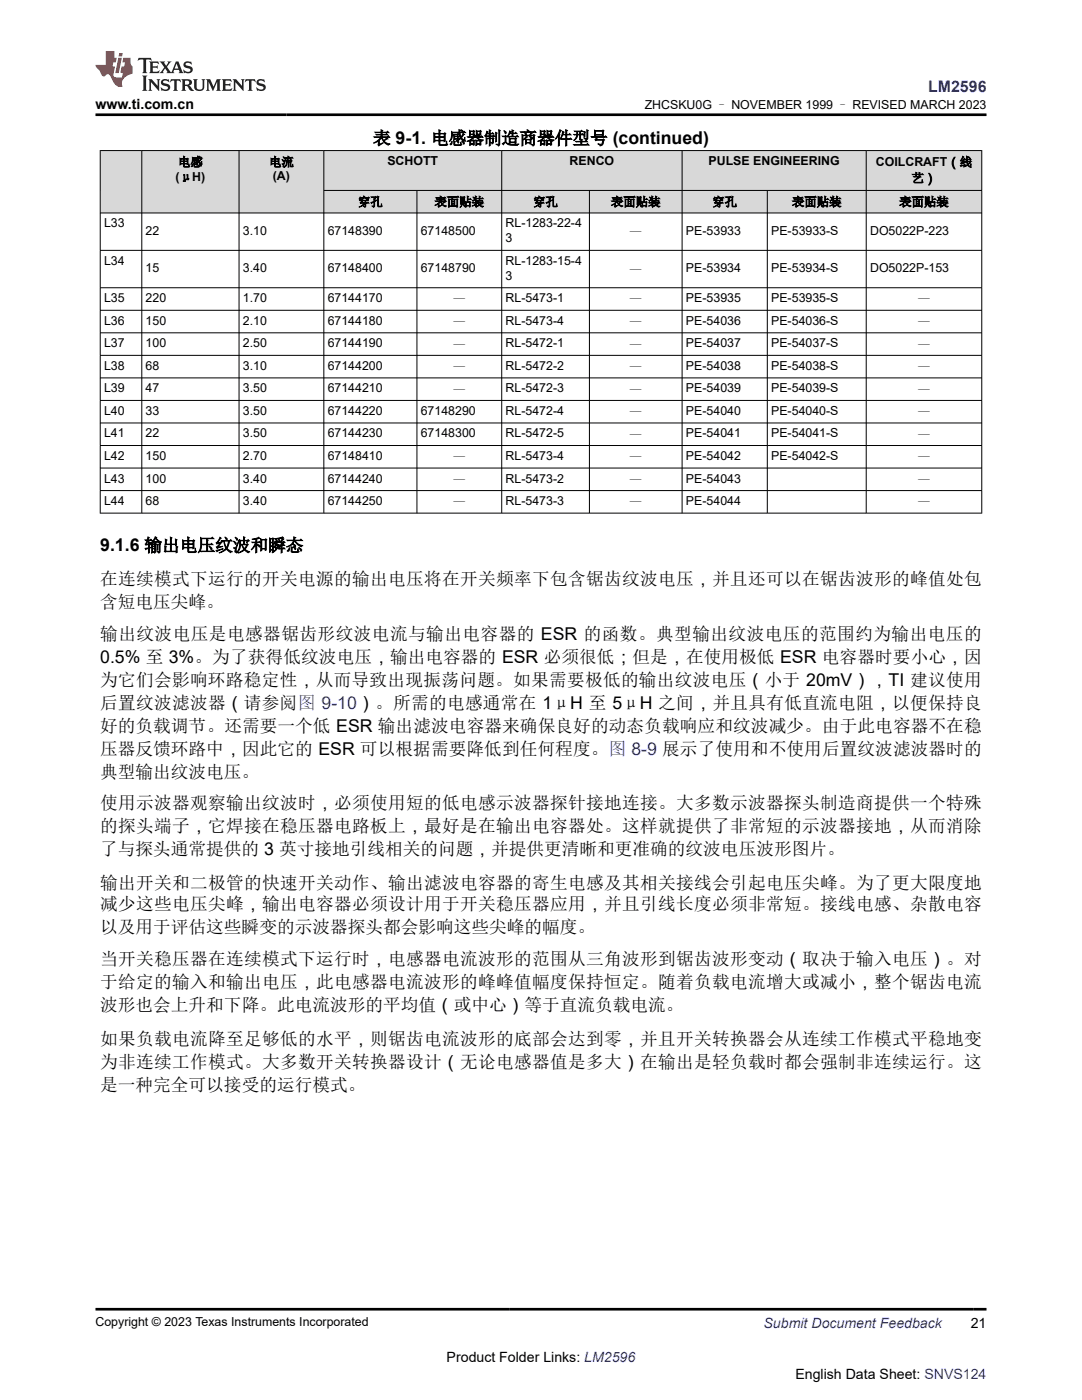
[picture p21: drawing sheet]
<svg xmlns="http://www.w3.org/2000/svg" width="216mm" height="279mm" viewBox="0 0 216 279" stroke-linecap="round" stroke-linejoin="round" font-family="sans-serif">
<defs><g id="words">
<g font-size="3.5">
<text x="74.4" y="28.8">表 9-1. 电感器制造商器件型号 (continued)</text>
<text x="20" y="110">9.1.6 输出电压纹波和瞬态</text>
<text x="20" y="116.7">在连续模式下运行的开关电源的输出电压将在开关频率下包含锯齿纹波电压，并且还可以在锯齿波形的峰值处包</text>
<text x="20" y="121.3">含短电压尖峰。</text>
<text x="20" y="127.7">输出纹波电压是电感器锯齿形纹波电流与输出电容器的 ESR 的函数。典型输出纹波电压的范围约为输出电压的</text>
<text x="20" y="136.8">为它们会影响环路稳定性，从而导致出现振荡问题。如果需要极低的输出纹波电压（小于 20mV），TI 建议使用</text>
<text x="20" y="132.3">0.5% 至 3%。为了获得低纹波电压，输出电容器的 ESR 必须很低；但是，在使用极低 ESR 电容器时要小心，因</text>
<text x="20" y="141.4">后置纹波滤波器（请参阅图 9-10）。所需的电感通常在 1μH 至 5μH 之间，并且具有低直流电阻，以便保持良</text>
<text x="20" y="146">好的负载调节。还需要一个低 ESR 输出滤波电容器来确保良好的动态负载响应和纹波减少。由于此电容器不在稳</text>
<text x="20" y="155.2">典型输出纹波电压。</text>
<text x="20" y="150.6">压器反馈环路中，因此它的 ESR 可以根据需要降低到任何程度。图 8-9 展示了使用和不使用后置纹波滤波器时的</text>
<text x="20" y="161.5">使用示波器观察输出纹波时，必须使用短的低电感示波器探针接地连接。大多数示波器探头制造商提供一个特殊</text>
<text x="20" y="166.1">的探头端子，它焊接在稳压器电路板上，最好是在输出电容器处。这样就提供了非常短的示波器接地，从而消除</text>
<text x="20" y="170.7">了与探头通常提供的 3 英寸接地引线相关的问题，并提供更清晰和更准确的纹波电压波形图片。</text>
<text x="20" y="177.4">输出开关和二极管的快速开关动作、输出滤波电容器的寄生电感及其相关接线会引起电压尖峰。为了更大限度地</text>
<text x="20" y="181.7">减少这些电压尖峰，输出电容器必须设计用于开关稳压器应用，并且引线长度必须非常短。接线电感、杂散电容</text>
<text x="20" y="186.2">以及用于评估这些瞬变的示波器探头都会影响这些尖峰的幅度。</text>
<text x="20" y="192.6">当开关稳压器在连续模式下运行时，电感器电流波形的范围从三角波形到锯齿波形变动（取决于输入电压）。对</text>
<text x="20" y="197.2">于给定的输入和输出电压，此电感器电流波形的峰峰值幅度保持恒定。随着负载电流增大或减小，整个锯齿电流</text>
<text x="20" y="201.8">波形也会上升和下降。此电流波形的平均值（或中心）等于直流负载电流。</text>
<text x="20" y="208.5">如果负载电流降至足够低的水平，则锯齿电流波形的底部会达到零，并且开关转换器会从连续工作模式平稳地变</text>
<text x="20" y="213.1">为非连续工作模式。大多数开关转换器设计（无论电感器值是多大）在输出是轻负载时都会强制非连续运行。这</text>
<text x="20" y="217.6">是一种完全可以接受的运行模式。</text>
</g>
<text font-size="3.2" fill="#00f" x="185.2" y="18.3">LM2596</text>
<g font-size="2.8">
<text x="19" y="21.7">www.ti.com.cn</text>
<text x="193.7" y="265">21</text>
<text x="89.1" y="271.9">Product Folder Links: LM2596</text>
<text x="158.7" y="275.3">English Data Sheet: SNVS124</text>
</g>
<text font-size="2.8" fill="#00f" x="152.4" y="265">Submit Document Feedback</text>
<g font-size="2.5">
<text x="128.6" y="21.8">ZHCSKU0G – NOVEMBER 1999 – REVISED MARCH 2023</text>
<text x="35.5" y="33.2">电感</text>
<text x="53.7" y="33.2">电流</text>
<text x="54.4" y="35.9">(A)</text>
<text x="77.3" y="32.9">SCHOTT</text>
<text x="113.7" y="32.9">RENCO</text>
<text x="141.4" y="32.9">PULSE ENGINEERING</text>
<text x="174.8" y="33.2">COILCRAFT（线</text>
<text x="35" y="36.1">(μH)</text>
<text x="71.4" y="41.1">穿孔</text>
<text x="86.7" y="41.1">表面贴装</text>
<text x="106.4" y="41.1">穿孔</text>
<text x="121.9" y="41.1">表面贴装</text>
<text x="142.1" y="41.1">穿孔</text>
<text x="158" y="41.1">表面贴装</text>
<text x="179.4" y="41.1">表面贴装</text>
<text x="181.9" y="36.4">艺）</text>
<text x="20.8" y="45.4">L33</text>
<text x="29.1" y="46.9">22</text>
<text x="48.5" y="46.9">3.10</text>
<text x="65.4" y="46.9">67148390</text>
<text x="84" y="46.9">67148500</text>
<text x="100.9" y="45.4">RL-1283-22-4</text>
<text x="125.6" y="47.1">—</text>
<text x="136.9" y="46.9">PE-53933</text>
<text x="153.9" y="46.9">PE-53933-S</text>
<text x="173.6" y="46.9">DO5022P-223</text>
<text x="20.8" y="52.9">L34</text>
<text x="100.9" y="48.4">3</text>
<text x="100.9" y="52.9">RL-1283-15-4</text>
<text x="29.1" y="54.3">15</text>
<text x="48.5" y="54.3">3.40</text>
<text x="65.4" y="54.3">67148400</text>
<text x="84" y="54.3">67148790</text>
<text x="100.9" y="55.8">3</text>
<text x="125.6" y="54.6">—</text>
<text x="136.9" y="54.3">PE-53934</text>
<text x="153.9" y="54.3">PE-53934-S</text>
<text x="173.6" y="54.3">DO5022P-153</text>
<text x="20.8" y="60.3">L35</text>
<text x="20.8" y="64.8">L36</text>
<text x="29.1" y="60.3">220</text>
<text x="29.1" y="64.8">150</text>
<text x="48.5" y="60.3">1.70</text>
<text x="48.5" y="64.8">2.10</text>
<text x="65.4" y="60.3">67144170</text>
<text x="65.4" y="64.8">67144180</text>
<text x="90.4" y="60.6">—</text>
<text x="90.4" y="65.1">—</text>
<text x="100.9" y="60.3">RL-5473-1</text>
<text x="100.9" y="64.8">RL-5473-4</text>
<text x="125.6" y="60.6">—</text>
<text x="125.6" y="65.1">—</text>
<text x="136.9" y="60.3">PE-53935</text>
<text x="136.9" y="64.8">PE-54036</text>
<text x="153.9" y="60.3">PE-53935-S</text>
<text x="153.9" y="64.8">PE-54036-S</text>
<text x="183.1" y="60.6">—</text>
<text x="183.1" y="65.1">—</text>
<text x="20.8" y="69.3">L37</text>
<text x="29.1" y="69.3">100</text>
<text x="48.5" y="69.3">2.50</text>
<text x="65.4" y="69.3">67144190</text>
<text x="90.4" y="69.6">—</text>
<text x="100.9" y="69.3">RL-5472-1</text>
<text x="125.6" y="69.6">—</text>
<text x="136.9" y="69.3">PE-54037</text>
<text x="153.9" y="69.3">PE-54037-S</text>
<text x="183.1" y="69.6">—</text>
<text x="20.8" y="73.8">L38</text>
<text x="29.1" y="73.8">68</text>
<text x="48.5" y="73.8">3.10</text>
<text x="65.4" y="73.8">67144200</text>
<text x="90.4" y="74.1">—</text>
<text x="100.9" y="73.8">RL-5472-2</text>
<text x="125.6" y="74.1">—</text>
<text x="136.9" y="73.8">PE-54038</text>
<text x="153.9" y="73.8">PE-54038-S</text>
<text x="183.1" y="74.1">—</text>
<text x="20.8" y="78.3">L39</text>
<text x="20.8" y="82.8">L40</text>
<text x="29.1" y="78.3">47</text>
<text x="29.1" y="82.8">33</text>
<text x="48.5" y="78.3">3.50</text>
<text x="48.5" y="82.8">3.50</text>
<text x="65.4" y="78.3">67144210</text>
<text x="65.4" y="82.8">67144220</text>
<text x="84" y="82.8">67148290</text>
<text x="90.4" y="78.6">—</text>
<text x="100.9" y="78.3">RL-5472-3</text>
<text x="100.9" y="82.8">RL-5472-4</text>
<text x="125.6" y="78.6">—</text>
<text x="125.6" y="83.1">—</text>
<text x="136.9" y="78.3">PE-54039</text>
<text x="136.9" y="82.8">PE-54040</text>
<text x="153.9" y="78.3">PE-54039-S</text>
<text x="153.9" y="82.8">PE-54040-S</text>
<text x="183.1" y="78.6">—</text>
<text x="183.1" y="83.1">—</text>
<text x="20.8" y="87.3">L41</text>
<text x="29.1" y="87.3">22</text>
<text x="48.5" y="87.3">3.50</text>
<text x="65.4" y="87.3">67144230</text>
<text x="84" y="87.3">67148300</text>
<text x="100.9" y="87.3">RL-5472-5</text>
<text x="125.6" y="87.6">—</text>
<text x="136.9" y="87.3">PE-54041</text>
<text x="153.9" y="87.3">PE-54041-S</text>
<text x="183.1" y="87.6">—</text>
<text x="20.8" y="91.8">L42</text>
<text x="29.1" y="91.8">150</text>
<text x="48.5" y="91.8">2.70</text>
<text x="65.4" y="91.8">67148410</text>
<text x="90.4" y="92">—</text>
<text x="100.9" y="91.8">RL-5473-4</text>
<text x="125.6" y="92">—</text>
<text x="136.9" y="91.8">PE-54042</text>
<text x="153.9" y="91.8">PE-54042-S</text>
<text x="183.1" y="92">—</text>
<text x="20.8" y="96.3">L43</text>
<text x="20.8" y="100.8">L44</text>
<text x="29.1" y="96.3">100</text>
<text x="29.1" y="100.8">68</text>
<text x="48.5" y="96.3">3.40</text>
<text x="48.5" y="100.8">3.40</text>
<text x="65.4" y="96.3">67144240</text>
<text x="65.4" y="100.8">67144250</text>
<text x="90.4" y="96.5">—</text>
<text x="90.4" y="101">—</text>
<text x="100.9" y="96.3">RL-5473-2</text>
<text x="100.9" y="100.8">RL-5473-3</text>
<text x="125.6" y="96.5">—</text>
<text x="125.6" y="101">—</text>
<text x="136.9" y="96.3">PE-54043</text>
<text x="136.9" y="100.8">PE-54044</text>
<text x="183.1" y="96.5">—</text>
<text x="183.1" y="101">—</text>
<text x="19" y="264.7">Copyright © 2023 Texas Instruments Incorporated</text>
</g>
</g></defs>
<g fill="#d8d8d8">
<path d="M20 30h175.9v8h-175.9z" fill-rule="evenodd"/>
<path d="M20.1 30.1h8.1v12.3h-8.1z" fill-rule="evenodd"/>
<path d="M28.4 30.1h19.2v12.3h-19.2z" fill-rule="evenodd"/>
<path d="M47.8 30.1h16.8v12.3h-16.8z" fill-rule="evenodd"/>
<path d="M64.7 30.1h35.4v7.8h-35.4z" fill-rule="evenodd"/>
<path d="M100.2 30.1h35.8v7.8h-35.8z" fill-rule="evenodd"/>
<path d="M136.2 30.1h36.6v7.8h-36.6z" fill-rule="evenodd"/>
<path d="M172.9 30.1h22.9v7.8h-22.9z" fill-rule="evenodd"/>
<path d="M64.7 38.1h18.4v4.3h-18.4z" fill-rule="evenodd"/>
<path d="M83.3 38.1h16.8v4.3h-16.8z" fill-rule="evenodd"/>
<path d="M100.2 38.1h17.4v4.3h-17.4z" fill-rule="evenodd"/>
<path d="M117.7 38.1h18.3v4.3h-18.3z" fill-rule="evenodd"/>
<path d="M136.2 38.1h16.8v4.3h-16.8z" fill-rule="evenodd"/>
<path d="M153.2 38.1h19.6v4.3h-19.6z" fill-rule="evenodd"/>
<path d="M172.9 38.1h22.9v4.3h-22.9z" fill-rule="evenodd"/>
</g>
<g fill="none" stroke="#000" stroke-width=".2">
<path d="M19.9 30h176.1M20 30v72.5M28.3 30v72.5M47.7 30v72.5M64.6 30v72.5M64.6 38h131.4M83.2 38v64.5M100.1 30v72.5M117.6 38v64.5M136.1 30v72.5M153.1 38v64.5M172.8 30v72.5"/>
<path d="M195.9 30v72.5M19.9 42.5h176.1M19.9 50h176.1M19.9 57.4h176.1M19.9 61.9h176.1M19.9 66.4h176.1M19.9 70.9h176.1M19.9 75.4h176.1M19.9 79.9h176.1M19.9 84.4h176.1M19.9 88.9h176.1M19.9 93.4h176.1"/>
<path d="M19.9 97.9h176.1M19.9 102.4h176.1"/>
</g>
<path d="M27.7 11.6l-.2 .5 .5-.2h.6v.1v2.2l-.2 .4h1l-.2-.4v-2.2v-.1h.5l.5 .2-.1-.5zM29.8 12.3l.2 .4v1.5l-.2 .4h1.9l.1-.6a1.08 1.08 0 0 1-1.3 .2v-.7h.6l.4 .2v-.7l-.4 .2h-.6v-.5l.2-.2a1 1 0 0 1 1 .3l-.1-.5zM31.8 12.3l1 1.1-1 1.2h.9l-.2-.2 .4-.8 .5 .8-.2 .2h1.6l-.2-.2 .1-.5h1l.1 .5-.1 .2h.9l-.2-.3-.8-2h-.5l-1 2.2-.8-1.1 .9-1.1h-.8l.2 .2-.5 .6-.3-.6 .1-.2zM35.2 12.7l.4 1h-.8zM36.8 12.4a.65 .65 0 0 0-.2 .7 .65 .65 0 0 0 .6 .5l.7 .1 .1 .3a.79 .79 0 0 1-.7 .4 .79 .79 0 0 1-.7-.5l.1 .7 .2-.1a.93 .93 0 0 0 1.1 .1 .93 .93 0 0 0 .4-1 1.46 1.46 0 0 0-1.2-.6l-.1-.3a1.09 1.09 0 0 1 1.2 .2l-.2-.6-.1 .1-.6-.2zM28.4 15.1l.2 .4v2.2l-.2 .4h1l-.2-.4v-2.2l.2-.4zM29.6 15.8l.2 .4v1.5l-.2 .4h.8l-.3-.4v-1.3l1.7 1.8v-2l.2-.4h-.8l.2 .2 .1 1.1-1.2-1.3zM32.3 15.9a.65 .65 0 0 0-.2 .8 .65 .65 0 0 0 .7 .4l.6 .2 .1 .2a.79 .79 0 0 1-.7 .4 .79 .79 0 0 1-.7-.5l.1 .7 .2-.1a.93 .93 0 0 0 1.1 .1 .93 .93 0 0 0 .4-.9 1.46 1.46 0 0 0-1.2-.6l-.1-.4a1.09 1.09 0 0 1 1.2 .2l-.2-.6-.1 .1-.6-.1zM34.1 15.8l-.1 .6a.63 .63 0 0 1 .7-.3l.1 1.6-.3 .4h1l-.2-.4v-1.6a.66 .66 0 0 1 .8 .3l-.1-.6zM36.2 15.8l.2 .4v1.5l-.2 .4h.9l-.2-.2v-.7h.5l.1 .2a.79 .79 0 0 0 1.2 .6l-1-.9a.61 .61 0 0 0 .6-.6 .61 .61 0 0 0-.5-.7zM36.9 16.1h.2a.47 .47 0 0 1 .5 .1 .47 .47 0 0 1 .1 .5l-.2 .1-.6 .1zM38.5 15.8l.2 .2a2.27 2.27 0 0 0 .4 2 1.04 1.04 0 0 0 1.7-.7v-1.3l.2-.2h-.8l.2 .4v1.1a.6 .6 0 0 1-.6 .6 .6 .6 0 0 1-.6-.6v-1.1l.3-.4zM41.1 15.8l.2 .4v1.5l-.2 .4h.7l-.2-.4v-1.4l.9 1.9 .8-1.9v1.4l-.2 .4h1l-.3-.4v-1.5l.3-.4h-.8l-.7 1.5-.7-1.5zM44.3 15.8l.2 .4v1.5l-.2 .4h1.9l.1-.6a1.09 1.09 0 0 1-1.3 .2v-.7h.6l.4 .2v-.6l-.4 .2h-.6v-.6l.2-.1a1.01 1.01 0 0 1 1 .3l-.1-.6zM46.4 15.8l.3 .4v1.5l-.3 .4h.8l-.2-.4v-1.3l1.6 1.8v-2l.2-.4h-.7l.2 .2v1.1l-1.2-1.3zM49 15.8l-.1 .6a.63 .63 0 0 1 .8-.3v1.6l-.3 .4h1l-.2-.4v-1.6a.66 .66 0 0 1 .8 .3l-.1-.6zM51.4 15.9a.65 .65 0 0 0-.2 .8 .65 .65 0 0 0 .6 .4l.6 .2 .2 .2a.79 .79 0 0 1-.8 .4 .79 .79 0 0 1-.6-.5l.1 .7 .2-.1a.93 .93 0 0 0 1 .1 .93 .93 0 0 0 .5-.9 1.46 1.46 0 0 0-1.3-.6l-.1-.4a1.09 1.09 0 0 1 1.3 .2l-.2-.6-.2 .1-.5-.1z" fill="#231f20"/>
<path d="M21.1 10.2v2.8h-2.1l.1 .3 .9 1a.95 .95 0 0 0 .9 .9 .59 .59 0 0 1 .6-.4 .59 .59 0 0 1 .5 .4l.4 .7a1.59 1.59 0 0 0 2.1 1.4 1.61 1.61 0 0 1 1-2.3l1-.3-.1-1.5a1.59 1.59 0 0 1-.4-1.7h-1.4l-.2 .9h.5l-.1 .9h-.5l-.2 1v.2l.4 .1-.2 .9h-.6a.73 .73 0 0 1-1.1-.7l.3-1.5h-.5l.2-.9h.5l.2-.9h-.5v-1.3zM23.6 11.5l-.6 3.1h.7l.6-3.1zM23.8 10.6l-.1 .6h.7l.1-.6z" fill="#ed1c24"/>
<path d="M19 22.9h177.8M19 261.3h177.8" fill="none" stroke="#000" stroke-width=".53"/>
<use href="#words"/>
</svg>
